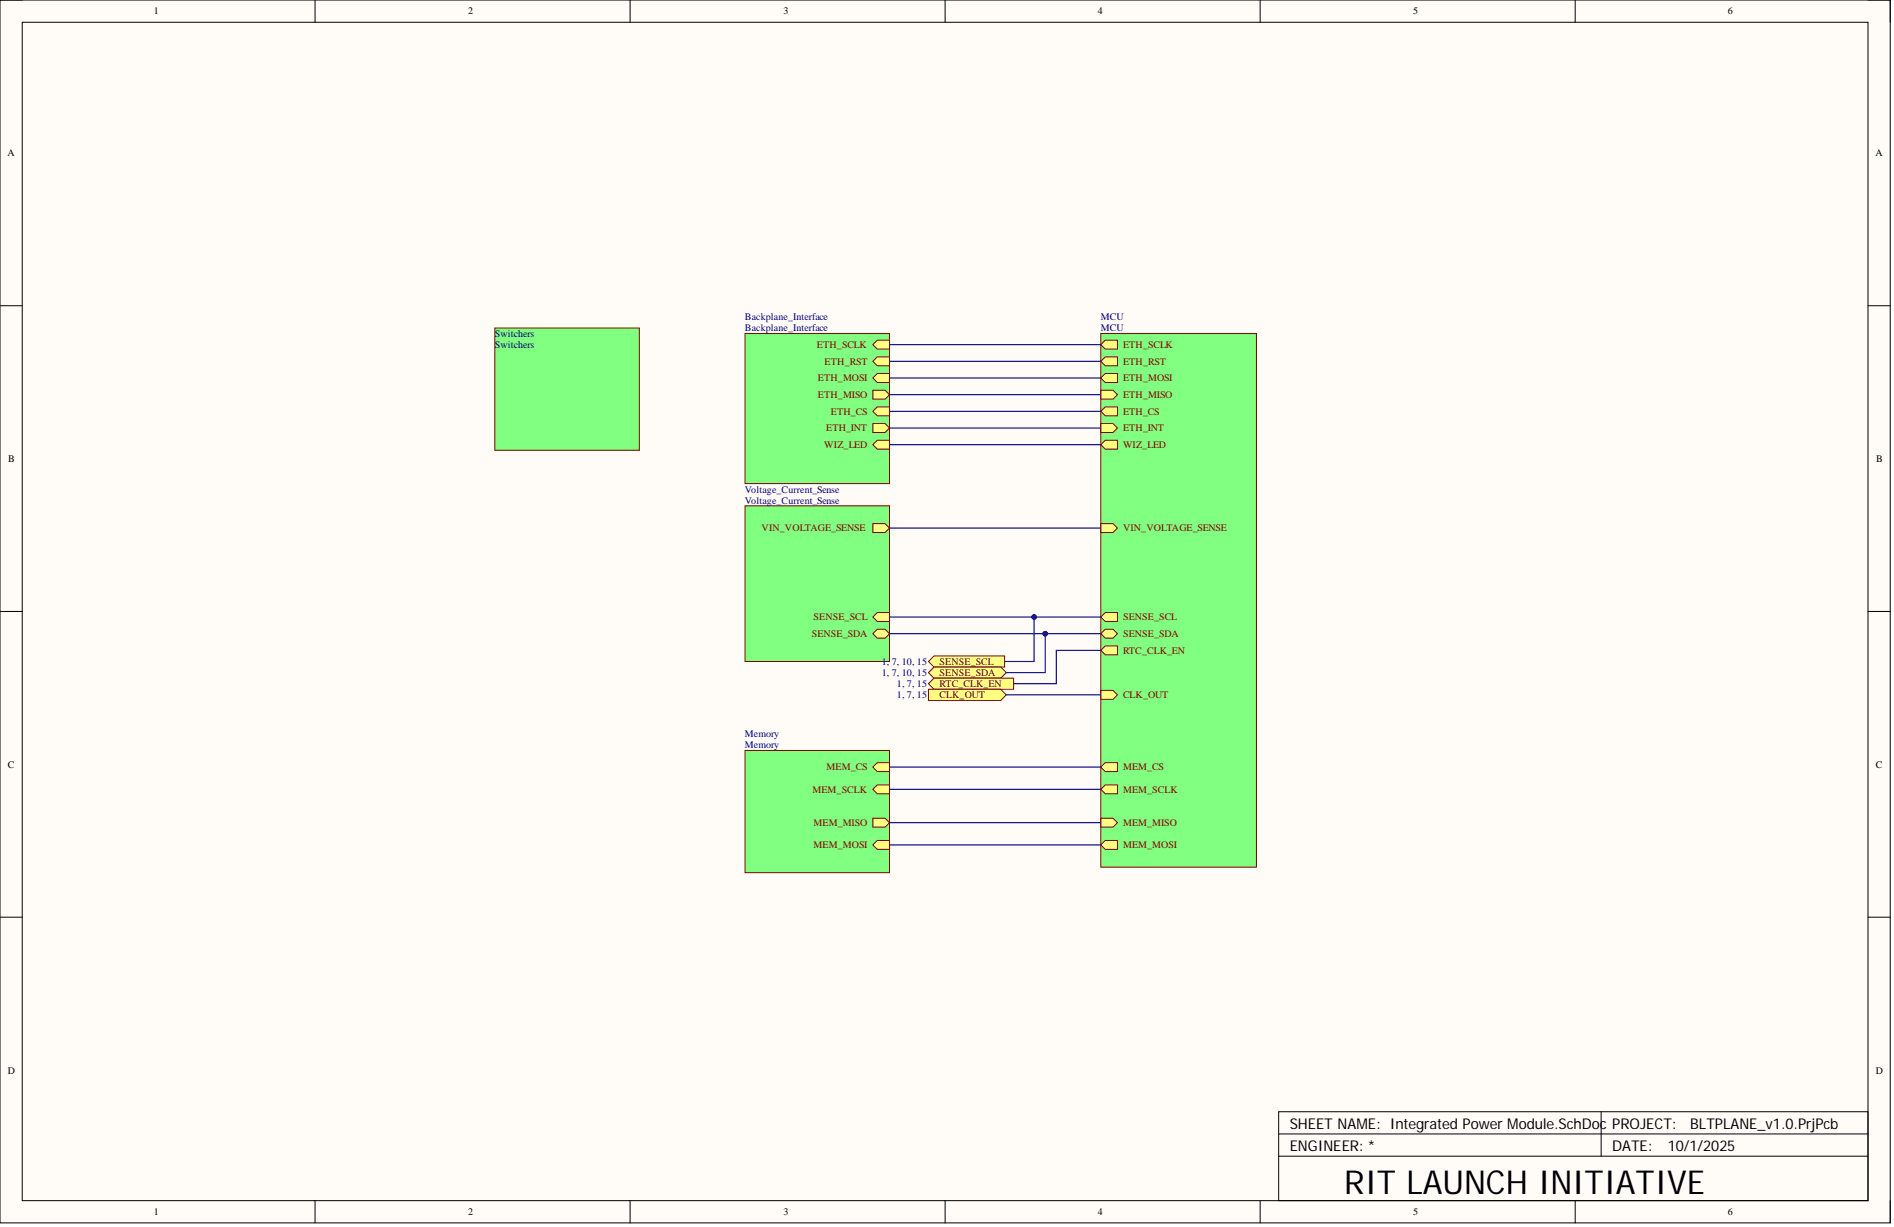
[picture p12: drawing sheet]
<svg xmlns="http://www.w3.org/2000/svg" width="431mm" height="279mm" viewBox="0 0 431 279" stroke-linecap="round" stroke-linejoin="round" font-family="sans-serif">
<defs><g id="words">
<text font-size="7.5" x="306.2" y="271.9">RIT LAUNCH INITIATIVE</text>
<g font-size="3.4">
<text x="293.8" y="257">SHEET NAME: Integrated Power Module.SchDoc PROJECT:</text>
<text x="385" y="257">BLTPLANE_v1.0.PrjPcb</text>
<text x="293.8" y="262.1">ENGINEER: *</text>
<text x="367.3" y="262.1">DATE:</text>
<text x="379.9" y="262.1">10/1/2025</text>
</g>
<g font-size="2.3">
<text x="35" y="3.3">1</text>
<text x="106.6" y="3.3">2</text>
<text x="178.5" y="3.3">3</text>
<text x="250.1" y="3.3">4</text>
<text x="321.9" y="3.3">5</text>
<text x="393.6" y="3.3">6</text>
<text x="1.7" y="35.6">A</text>
<text x="427.2" y="35.6">A</text>
<text x="1.9" y="105.2">B</text>
<text x="427.4" y="105.2">B</text>
<text x="1.8" y="174.8">C</text>
<text x="427.3" y="174.8">C</text>
<text x="1.8" y="244.5">D</text>
<text x="427.3" y="244.5">D</text>
<text x="35" y="276.7">1</text>
<text x="106.6" y="276.7">2</text>
<text x="178.5" y="276.7">3</text>
<text x="250.1" y="276.7">4</text>
<text x="321.9" y="276.7">5</text>
<text x="393.6" y="276.7">6</text>
</g>
<g font-size="2.3" fill="#000080">
<text x="112.7" y="76.7">Switchers</text>
<text x="169.7" y="72.9">Backplane_Interface</text>
<text x="169.7" y="75.4">Backplane_Interface</text>
<text x="250.8" y="72.9">MCU</text>
<text x="250.8" y="75.4">MCU</text>
<text x="112.7" y="79.2">Switchers</text>
<text x="169.7" y="112.1">Voltage_Current_Sense</text>
<text x="169.7" y="114.7">Voltage_Current_Sense</text>
<text x="200.9" y="151.4">1, 7, 10, 15</text>
<text x="200.9" y="153.9">1, 7, 10, 15</text>
<text x="204.3" y="156.5">1, 7, 15</text>
<text x="204.3" y="159">1, 7, 15</text>
<text x="169.7" y="167.8">Memory</text>
<text x="169.7" y="170.4">Memory</text>
</g>
<g font-size="2.3" fill="#800000">
<text x="186.1" y="79.2">ETH_SCLK</text>
<text x="187.9" y="83">ETH_RST</text>
<text x="255.8" y="79.2">ETH_SCLK</text>
<text x="255.8" y="83">ETH_RST</text>
<text x="186.3" y="86.8">ETH_MOSI</text>
<text x="255.8" y="86.8">ETH_MOSI</text>
<text x="186.3" y="90.6">ETH_MISO</text>
<text x="189.3" y="94.4">ETH_CS</text>
<text x="255.8" y="94.4">ETH_CS</text>
<text x="255.8" y="90.6">ETH_MISO</text>
<text x="188.2" y="98.2">ETH_INT</text>
<text x="255.8" y="98.2">ETH_INT</text>
<text x="187.8" y="102">WIZ_LED</text>
<text x="255.8" y="102">WIZ_LED</text>
<text x="173.5" y="121">VIN_VOLTAGE_SENSE</text>
<text x="255.8" y="121">VIN_VOLTAGE_SENSE</text>
<text x="185.3" y="141.3">SENSE_SCL</text>
<text x="255.8" y="141.3">SENSE_SCL</text>
<text x="184.9" y="145.1">SENSE_SDA</text>
<text x="255.8" y="145.1">SENSE_SDA</text>
<text x="255.8" y="148.9">RTC_CLK_EN</text>
<text x="214" y="151.4">SENSE_SCL</text>
<text x="214" y="153.9">SENSE_SDA</text>
<text x="214" y="156.5">RTC_CLK_EN</text>
<text x="214" y="159">CLK_OUT</text>
<text x="255.8" y="159">CLK_OUT</text>
<text x="188.3" y="175.4">MEM_CS</text>
<text x="255.8" y="175.4">MEM_CS</text>
<text x="185.1" y="180.5">MEM_SCLK</text>
<text x="255.8" y="180.5">MEM_SCLK</text>
<text x="185.3" y="188.1">MEM_MISO</text>
<text x="255.8" y="188.1">MEM_MISO</text>
<text x="185.3" y="193.2">MEM_MOSI</text>
<text x="255.8" y="193.2">MEM_MOSI</text>
</g>
</g></defs>
<path d="M0 0h430.6v278.5h-430.6z" fill-rule="evenodd" fill="#fffcf8"/>
<path d="M0 0h430.6v278.5h-430.6z" fill="none" stroke="#000" stroke-width=".23"/>
<path d="M5.1 5.1h420.4v268.3h-420.4z" fill-rule="evenodd" fill="#fffcf8"/>
<g fill="none" stroke="#000" stroke-width=".23">
<path d="M0 0h5.1M5.1 5.1h420.4v268.3h-420.4zM71.8 0v5.1M143.5 0v5.1M215.3 0v5.1M287.1 0v5.1M358.8 0v5.1M425.5 0h5.1v5.1M0 69.6h5.1M425.5 69.6h5.1M0 139.2h5.1M425.5 139.2h5.1"/>
<path d="M0 208.9h5.1M425.5 208.9h5.1M291.3 253.2h134.2v20.2h-134.2zM291.3 258.2h134.2M364.7 253.2v10.1M71.8 273.4v5.1M143.5 273.4v5.1M215.3 273.4v5.1M287.1 273.4v5.1M291.3 263.3h134.2M358.8 273.4v5.1M430.6 273.4v5.1"/>
</g>
<path d="M112.7 74.7h32.9v27.8h-32.9z" fill-rule="evenodd" fill="#80ff80"/>
<path d="M112.7 74.7h32.9v27.8h-32.9z" fill="none" stroke="#800000" stroke-width=".23"/>
<path d="M250.8 76h35.4v121.5h-35.4z" fill-rule="evenodd" fill="#80ff80"/>
<path d="M250.8 76h35.4v121.5h-35.4z" fill="none" stroke="#800000" stroke-width=".23"/>
<path d="M250.8 119.2h2.7l1.1 1.1-1.1 1h-2.7z" fill-rule="evenodd" fill="#ffff80"/>
<path d="M250.8 119.2h2.7l1.1 1.1-1.1 1h-2.7z" fill="none" stroke="#800000" stroke-width=".23"/>
<path d="M250.8 78.5l1-1h2.8v2h-2.8z" fill-rule="evenodd" fill="#ffff80"/>
<path d="M250.8 78.5l1-1h2.8v2h-2.8z" fill="none" stroke="#800000" stroke-width=".23"/>
<path d="M250.8 82.3l1-1h2.8v2h-2.8z" fill-rule="evenodd" fill="#ffff80"/>
<path d="M250.8 82.3l1-1h2.8v2h-2.8z" fill="none" stroke="#800000" stroke-width=".23"/>
<path d="M250.8 96.5h2.7l1.1 1-1.1 1h-2.7z" fill-rule="evenodd" fill="#ffff80"/>
<path d="M250.8 96.5h2.7l1.1 1-1.1 1h-2.7z" fill="none" stroke="#800000" stroke-width=".23"/>
<path d="M250.8 93.7l1-1h2.8v2h-2.8z" fill-rule="evenodd" fill="#ffff80"/>
<path d="M250.8 93.7l1-1h2.8v2h-2.8z" fill="none" stroke="#800000" stroke-width=".23"/>
<path d="M250.8 88.9h2.7l1.1 1-1.1 1h-2.7z" fill-rule="evenodd" fill="#ffff80"/>
<path d="M250.8 88.9h2.7l1.1 1-1.1 1h-2.7z" fill="none" stroke="#800000" stroke-width=".23"/>
<path d="M250.8 86.1l1-1h2.8v2h-2.8z" fill-rule="evenodd" fill="#ffff80"/>
<path d="M250.8 86.1l1-1h2.8v2h-2.8z" fill="none" stroke="#800000" stroke-width=".23"/>
<path d="M250.8 186.3h2.7l1.1 1-1.1 1h-2.7z" fill-rule="evenodd" fill="#ffff80"/>
<path d="M250.8 186.3h2.7l1.1 1-1.1 1h-2.7z" fill="none" stroke="#800000" stroke-width=".23"/>
<path d="M250.8 192.4l1-1h2.8v2h-2.8z" fill-rule="evenodd" fill="#ffff80"/>
<path d="M250.8 192.4l1-1h2.8v2h-2.8z" fill="none" stroke="#800000" stroke-width=".23"/>
<path d="M250.8 101.3l1-1h2.8v2h-2.8z" fill-rule="evenodd" fill="#ffff80"/>
<path d="M250.8 101.3l1-1h2.8v2h-2.8z" fill="none" stroke="#800000" stroke-width=".23"/>
<path d="M250.8 174.7l1-1h2.8v2h-2.8z" fill-rule="evenodd" fill="#ffff80"/>
<path d="M250.8 174.7l1-1h2.8v2h-2.8z" fill="none" stroke="#800000" stroke-width=".23"/>
<path d="M250.8 179.7l1-1h2.8v2.1h-2.8z" fill-rule="evenodd" fill="#ffff80"/>
<path d="M250.8 179.7l1-1h2.8v2.1h-2.8z" fill="none" stroke="#800000" stroke-width=".23"/>
<path d="M250.8 140.5l1-1h2.8v2h-2.8z" fill-rule="evenodd" fill="#ffff80"/>
<path d="M250.8 140.5l1-1h2.8v2h-2.8z" fill="none" stroke="#800000" stroke-width=".23"/>
<path d="M250.8 144.3l1-1h1.7l1.1 1-1.1 1h-1.7z" fill-rule="evenodd" fill="#ffff80"/>
<path d="M250.8 144.3l1-1h1.7l1.1 1-1.1 1h-1.7z" fill="none" stroke="#800000" stroke-width=".23"/>
<path d="M250.8 148.1l1-1h2.8v2h-2.8z" fill-rule="evenodd" fill="#ffff80"/>
<path d="M250.8 148.1l1-1h2.8v2h-2.8z" fill="none" stroke="#800000" stroke-width=".23"/>
<path d="M250.8 157.2h2.7l1.1 1-1.1 1h-2.7z" fill-rule="evenodd" fill="#ffff80"/>
<path d="M250.8 157.2h2.7l1.1 1-1.1 1h-2.7z" fill="none" stroke="#800000" stroke-width=".23"/>
<path d="M169.7 170.9h32.9v27.8h-32.9z" fill-rule="evenodd" fill="#80ff80"/>
<path d="M169.7 170.9h32.9v27.8h-32.9z" fill="none" stroke="#800000" stroke-width=".23"/>
<path d="M198.8 174.7l1-1h2.8v2h-2.8z" fill-rule="evenodd" fill="#ffff80"/>
<path d="M198.8 174.7l1-1h2.8v2h-2.8z" fill="none" stroke="#800000" stroke-width=".23"/>
<path d="M198.8 179.7l1-1h2.8v2.1h-2.8z" fill-rule="evenodd" fill="#ffff80"/>
<path d="M198.8 179.7l1-1h2.8v2.1h-2.8z" fill="none" stroke="#800000" stroke-width=".23"/>
<path d="M198.8 192.4l1-1h2.8v2h-2.8z" fill-rule="evenodd" fill="#ffff80"/>
<path d="M198.8 192.4l1-1h2.8v2h-2.8z" fill="none" stroke="#800000" stroke-width=".23"/>
<path d="M198.8 186.3h2.8l1 1-1 1h-2.8z" fill-rule="evenodd" fill="#ffff80"/>
<path d="M198.8 186.3h2.8l1 1-1 1h-2.8z" fill="none" stroke="#800000" stroke-width=".23"/>
<path d="M169.7 115.2h32.9v35.4h-32.9z" fill-rule="evenodd" fill="#80ff80"/>
<path d="M169.7 115.2h32.9v35.4h-32.9z" fill="none" stroke="#800000" stroke-width=".23"/>
<path d="M198.8 140.5l1-1h2.8v2h-2.8z" fill-rule="evenodd" fill="#ffff80"/>
<path d="M198.8 140.5l1-1h2.8v2h-2.8z" fill="none" stroke="#800000" stroke-width=".23"/>
<path d="M198.8 144.3l1-1h1.8l1 1-1 1h-1.8z" fill-rule="evenodd" fill="#ffff80"/>
<path d="M198.8 144.3l1-1h1.8l1 1-1 1h-1.8z" fill="none" stroke="#800000" stroke-width=".23"/>
<path d="M198.8 119.2h2.8l1 1.1-1 1h-2.8z" fill-rule="evenodd" fill="#ffff80"/>
<path d="M198.8 119.2h2.8l1 1.1-1 1h-2.8z" fill="none" stroke="#800000" stroke-width=".23"/>
<path d="M169.7 76h32.9v34.1h-32.9z" fill-rule="evenodd" fill="#80ff80"/>
<path d="M169.7 76h32.9v34.1h-32.9z" fill="none" stroke="#800000" stroke-width=".23"/>
<path d="M198.8 82.3l1-1h2.8v2h-2.8z" fill-rule="evenodd" fill="#ffff80"/>
<path d="M198.8 82.3l1-1h2.8v2h-2.8z" fill="none" stroke="#800000" stroke-width=".23"/>
<path d="M198.8 101.3l1-1h2.8v2h-2.8z" fill-rule="evenodd" fill="#ffff80"/>
<path d="M198.8 101.3l1-1h2.8v2h-2.8z" fill="none" stroke="#800000" stroke-width=".23"/>
<path d="M198.8 96.5h2.8l1 1-1 1h-2.8z" fill-rule="evenodd" fill="#ffff80"/>
<path d="M198.8 96.5h2.8l1 1-1 1h-2.8z" fill="none" stroke="#800000" stroke-width=".23"/>
<path d="M198.8 78.5l1-1h2.8v2h-2.8z" fill-rule="evenodd" fill="#ffff80"/>
<path d="M198.8 78.5l1-1h2.8v2h-2.8z" fill="none" stroke="#800000" stroke-width=".23"/>
<path d="M198.8 93.7l1-1h2.8v2h-2.8z" fill-rule="evenodd" fill="#ffff80"/>
<path d="M198.8 93.7l1-1h2.8v2h-2.8z" fill="none" stroke="#800000" stroke-width=".23"/>
<path d="M198.8 86.1l1-1h2.8v2h-2.8z" fill-rule="evenodd" fill="#ffff80"/>
<path d="M198.8 86.1l1-1h2.8v2h-2.8z" fill="none" stroke="#800000" stroke-width=".23"/>
<path d="M198.8 88.9h2.8l1 1-1 1h-2.8z" fill-rule="evenodd" fill="#ffff80"/>
<path d="M198.8 88.9h2.8l1 1-1 1h-2.8z" fill="none" stroke="#800000" stroke-width=".23"/>
<path d="M202.6 78.5h48.2M202.6 82.3h48.2M202.6 86.1h48.2M202.6 89.9h48.2M202.6 93.7h48.2M202.6 120.3h48.2M202.6 140.5h48.2" fill="none" stroke="#000080" stroke-width=".25"/>
<circle cx="235.6" cy="140.5" r=".51" fill="#000080"/>
<circle cx="235.6" cy="140.5" r=".51" fill="none" stroke="#000080" stroke-width=".23"/>
<path d="M202.6 144.3h48.2" fill="none" stroke="#000080" stroke-width=".25"/>
<circle cx="238.1" cy="144.3" r=".51" fill="#000080"/>
<circle cx="238.1" cy="144.3" r=".51" fill="none" stroke="#000080" stroke-width=".23"/>
<path d="M202.6 97.5h48.2M202.6 101.3h48.2M202.6 174.7h48.2M202.6 179.7h48.2M202.6 187.3h48.2M202.6 192.4h48.2" fill="none" stroke="#000080" stroke-width=".25"/>
<path d="M211.5 150.6l1.3-1.2h16v2.5h-16z" fill-rule="evenodd" fill="#ffff80"/>
<path d="M211.5 150.6l1.3-1.2h16v2.5h-16z" fill="none" stroke="#800000" stroke-width=".23"/>
<path d="M211.5 153.2l1.3-1.3h15.2l1.2 1.3-1.2 1.2h-15.2z" fill-rule="evenodd" fill="#ffff80"/>
<path d="M211.5 153.2l1.3-1.3h15.2l1.2 1.3-1.2 1.2h-15.2z" fill="none" stroke="#800000" stroke-width=".23"/>
<path d="M211.5 155.7l1.3-1.3h18.1v2.6h-18.1z" fill-rule="evenodd" fill="#ffff80"/>
<path d="M211.5 155.7l1.3-1.3h18.1v2.6h-18.1z" fill="none" stroke="#800000" stroke-width=".23"/>
<path d="M235.6 140.5v10.1h-6.8" fill="none" stroke="#000080" stroke-width=".25"/>
<circle cx="235.6" cy="140.5" r=".51" fill="#000080"/>
<circle cx="235.6" cy="140.5" r=".51" fill="none" stroke="#000080" stroke-width=".23"/>
<path d="M238.1 144.3v8.9h-8.9M250.8 148.1h-10.2v7.6h-9.7" fill="none" stroke="#000080" stroke-width=".25"/>
<circle cx="238.1" cy="144.3" r=".51" fill="#000080"/>
<circle cx="238.1" cy="144.3" r=".51" fill="none" stroke="#000080" stroke-width=".23"/>
<path d="M211.5 157h16.5l1.2 1.2-1.2 1.3h-16.5z" fill-rule="evenodd" fill="#ffff80"/>
<path d="M211.5 157h16.5l1.2 1.2-1.2 1.3h-16.5z" fill="none" stroke="#800000" stroke-width=".23"/>
<path d="M229.2 158.2h21.6" fill="none" stroke="#000080" stroke-width=".25"/>
<use href="#words"/>
</svg>
